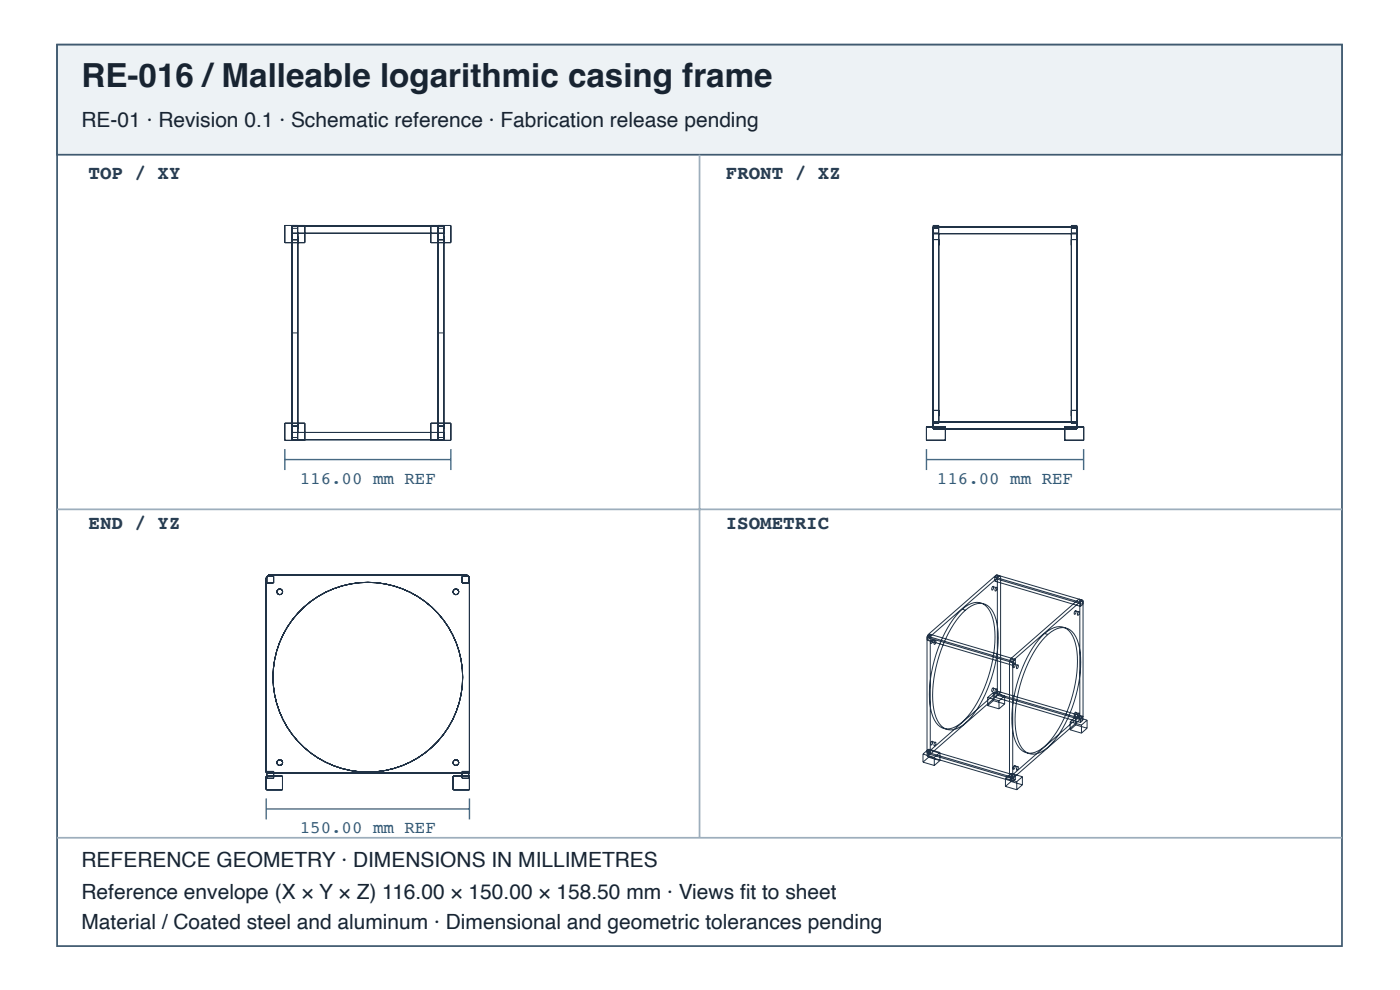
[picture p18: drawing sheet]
<svg xmlns="http://www.w3.org/2000/svg" width="297mm" height="210mm" viewBox="0 0 297 210" stroke-linecap="round" stroke-linejoin="round" font-family="sans-serif">
<defs><g id="words">
<text font-size="7" fill="#182431" x="17.3" y="18.4">RE-016 /Malleable logarithmic casing frame</text>
<g font-size="4.4" fill="#182431">
<text x="17.3" y="26.9">RE-01 · Revision 0.1 · Schematic reference · Fabrication release pending</text>
<text x="17.3" y="183.9">REFERENCE GEOMETRY · DIMENSIONS IN MILLIMETRES</text>
<text x="17.3" y="190.6">Reference envelope (X × Y × Z) 116.00 × 150.00 × 158.50 mm · Views fi t to sheet</text>
<text x="17.3" y="196.9">Material / Coated steel and aluminum · Dimensional and geometric tolerances pending</text>
</g>
<g font-size="4.1" fill="#263d52">
<text x="18.8" y="38">TOP / XY</text>
<text x="154" y="38">FRONT / XZ</text>
<text x="18.8" y="112.1">END / YZ</text>
<text x="154" y="112.1">ISOMETRIC</text>
</g>
<g font-size="3.7" fill="#335b78">
<text x="63.6" y="102.6">116.00 mm REF</text>
<text x="198.8" y="102.6">116.00 mm REF</text>
<text x="63.6" y="176.7">150.00 mm REF</text>
</g>
</g></defs>
<path d="M12.1 9.5h272.6v191.1h-272.6z" fill="none" stroke="#405a70" stroke-width=".37"/>
<path d="M12.1 9.5h272.6v23.3h-272.6z" fill="#edf2f5"/>
<path d="M12.1 9.5h272.6v23.3h-272.6z" fill="none" stroke="#405a70" stroke-width=".37"/>
<path d="M148.4 32.8v144.8M12.1 108h272.6M12.1 177.6h272.6" fill="none" stroke="#9daebc" stroke-width=".37"/>
<g fill="none" stroke="#203246" stroke-width=".21">
<path d="M60.4 47.8h4.3v3.6h-4.3zM61.9 50.2v1.3zM61.9 49.3v42.5zM61.9 47.8v45.6M61.9 48.4h1.3M61.9 50.8h1.3M61.9 49.5h32.2M61.9 48h32.2M63.2 50.2v1.3zM63.2 49.3v42.5zM63.2 47.8v45.6M91.4 47.8h4.3v3.6h-4.3z"/>
<path d="M92.9 50.2v1.3zM92.9 49.3v42.5zM92.9 48.4h1.2M92.9 50.8h1.2M92.9 47.8v45.6M94.1 50.2v1.3zM94.1 49.3v42.5zM94.1 47.8v45.6M198 50.8v1.2zM198 49.4v40.2zM198 48.4h1.1M198 50.8h1.1"/>
<path d="M198 49.4h1.1M198 49.5h30.5M198 48.1h30.5M199.1 50.8v1.2zM199.1 49.4v40.2zM227.3 50.8v1.2zM227.3 49.4v40.2zM227.3 48.4h1.2M227.3 50.8h1.2M227.3 49.4h1.2M228.5 50.8v1.2zM228.5 49.4v40.2z"/>
<path d="M61.9 70.6h1.3M92.9 70.6h1.2M60.4 89.7h4.3v3.7h-4.3zM61.9 89.7v1.3zM61.9 92.8h1.3M61.9 90.3h1.3M61.9 93.2h32.2M61.9 91.7h32.2M63.2 89.7v1.3zM91.4 89.7h4.3v3.7h-4.3zM92.9 89.7v1.3zM92.9 92.8h1.2"/>
<path d="M92.9 90.3h1.2M94.1 89.7v1.3zM196.6 90.5h4v2.9h-4zM198 87v1.2zM198 89.8h1.1v-42h-1.1v43.1h30.5v-43.1h-1.2v42h1.2M198 87h1.1M198 89.5h30.5M199.1 87v1.2zM225.9 90.5h4v2.9h-4zM227.3 87v1.2zM227.3 87h1.2M228.5 87v1.2z"/>
<path d="M56.6 122.2h1.5v1.4h-1.5zM57.1 121.9h41.9l.6 .6v41.3h-43.1v-41.3zM98 122.2h1.4v1.4h-1.4zM196.7 135.1l18.7 5.5M196.7 135.1v24.6M196.7 134.9v.8M196.7 135.7l18.2 5.4M196.7 134.9l18.2 5.3M196.9 134.6l.7 .2M196.9 134.6l-.2 .5M197.2 134.4v.9l-.5 .4M197.2 134.4l-.5 .5"/>
<path d="M197.2 134.4l18.2 5.4M197.6 134.8l-.2 .5v24.6l14.9-13M197.7 135.7a.37 .37 0 0 1 .1 .4 .37 .37 0 0 1-.3 .3zM197.7 135.7l.7 .2M198.4 135.9a.37 .37 0 0 1 .1 .4 .37 .37 0 0 1-.3 .3zM203.5 129.8a5.3 5.3 0 0 1 4.3-2 4 4 0 0 1 2.8 3.3 24.8 24.8 0 0 1-1.8 14.8 16.6 16.6 0 0 1-5.9 8.1 3.1 3.1 0 0 1-4.7-1.4 16.8 16.8 0 0 1-.6-10.1 26.4 26.4 0 0 1 5.9-12.7zM204.1 129.2l.7 .2M204.2 130a5.3 5.3 0 0 1 4.3-2 4 4 0 0 1 2.8 3.3 24.8 24.8 0 0 1-1.8 14.8 16.6 16.6 0 0 1-6 8.1 3.1 3.1 0 0 1-4.6-1.4 16.8 16.8 0 0 1-.6-10.1 26.4 26.4 0 0 1 5.9-12.7zM210.6 124.3a.37 .37 0 0 1 .2 .5 .37 .37 0 0 1-.4 .2zM210.6 124.3l.7 .3M211 122.4l.5-.5v25.5M211 123.2l.5-.4 18.2 5.3"/>
<path d="M211 122.4v.8M211 123.2l18.2 5.4M211 122.4l18.2 5.3M211.3 124.6a.37 .37 0 0 1 .2 .4 .37 .37 0 0 1-.4 .2zM211.4 121.9l18.3 5.4M211.4 121.9l-14.5 12.7M211.4 121.9l.9 .3M212.3 122.2l-.2-.1-14.5 12.7M212.3 122.2v24.7M214.4 139.7l.6 .2M214.4 139.7l-.2 .5M215 139.9l-.2 .5"/>
<path d="M215.4 139.8v.8M215.4 139.8l-.5 .4M221 134.9a5.3 5.3 0 0 1 4.3-2 4 4 0 0 1 2.8 3.4 24.8 24.8 0 0 1-1.8 14.7 16.6 16.6 0 0 1-6 8.1 3.1 3.1 0 0 1-4.6-1.4 16.8 16.8 0 0 1-.6-10.1 26.4 26.4 0 0 1 5.9-12.7zM221.6 134.3l.7 .2M221.7 135.1a5.3 5.3 0 0 1 4.3-2 4 4 0 0 1 2.8 3.4 24.8 24.8 0 0 1-1.8 14.7 16.6 16.6 0 0 1-6 8.2 3.1 3.1 0 0 1-4.6-1.5 16.8 16.8 0 0 1-.6-10.1 26.4 26.4 0 0 1 5.9-12.7zM228.1 129.5a.37 .37 0 0 1 .2 .4 .37 .37 0 0 1-.4 .3zM228.1 129.5l.7 .2M228.8 129.7a.37 .37 0 0 1 .1 .4 .37 .37 0 0 1-.3 .3zM228.9 127l.7 .2M228.9 127l-14.5 12.7M228.9 127l.2 .2M229.1 127.2v24.6"/>
<path d="M229.1 127.2l.7 .2M229.2 127.7v.9M229.6 127.2l-14.6 12.7M229.6 127.2l.2 .2M229.7 127.3l-.5 .4M229.7 128.1l-.5 .5M229.7 127.3v.8M229.8 127.4v24.6M195.8 159.9v1.7M195.8 159.9l2.4 .7M196.7 159.7l18.7 5.5M196.7 159.5v.8"/>
<path d="M196.7 159.5l18.2 5.3M197 158.8l-1.2 1.1M197 158.8v1.7M197 158.8l2.4 .7M197.2 159l-.5 .5M197.2 159v.9l-.5 .4M197.2 159l18.2 5.4M197.7 157.2a.37 .37 0 0 1 .1 .4 .37 .37 0 0 1-.3 .3zM197.7 157.2l.7 .2M198.4 157.4a.37 .37 0 0 1 .1 .4 .37 .37 0 0 1-.3 .3zM199.4 159.5l-1.2 1.1M199.4 159.5v1.7"/>
<path d="M209.5 147.9v1.7M209.5 149.6l2.4 .7M209.5 147.9l2.4 .7M210.6 145.9a.37 .37 0 0 1 .2 .4 .37 .37 0 0 1-.4 .3zM210.6 145.9l.7 .2M210.7 148.5l-1.2 1.1M210.7 146.8l-1.2 1.1M210.7 146.8v1.7M210.7 148.5l2.4 .7M210.7 146.8l2.4 .7M211 147l.5-.5 18.2 5.4M211 147v.8"/>
<path d="M211 147.8l18.2 5.4M211 147l18.2 5.3M211.3 146.1a.37 .37 0 0 1 .2 .4 .37 .37 0 0 1-.4 .3zM211.5 147.4l-.5 .4M211.5 147.4l18.2 5.3M211.9 148.6v1.7M212.3 146.9l-.7-.2-14.9 13M213.1 147.5l-1.2 1.1M213.1 147.5v1.7M213.1 149.2l-1.2 1.1M214.2 140.2l.6 .2M214.2 140.2v24.6"/>
<path d="M214.8 140.4v24.6M214.9 140.2v.9M215.2 140.8a.37 .37 0 0 1 .1 .4 .37 .37 0 0 1-.3 .3zM215.2 140.8l.6 .2M215.4 140.6l-.5 .5M215.8 141a.37 .37 0 0 1 .2 .4 .37 .37 0 0 1-.3 .3zM227 153v1.7M227 154.7l2.4 .7M227 153l2.4 .7M228.1 151a.37 .37 0 0 1 .2 .4 .37 .37 0 0 1-.4 .3zM228.1 151l.7 .2M228.2 153.7l-1.2 1"/>
<path d="M228.2 152l-1.2 1M228.2 152v1.7M228.2 153.7l2.4 .7M228.2 152l2.4 .7M228.8 151.2a.37 .37 0 0 1 .1 .4 .37 .37 0 0 1-.3 .3zM229.1 151.8l-14.9 13M229.1 151.8l.7 .2M229.2 152.3v.9M229.4 153.7v1.7M229.7 152.7l-.5 .5M229.7 151.9l-.5 .4M229.7 151.9v.8"/>
<path d="M229.8 152l-15 13M230.6 152.7l-1.2 1M230.6 152.7v1.7M230.6 154.4l-1.2 1M56.5 164.6h3.4v2.8h-3.4zM56.6 163.6h1.5v1.4h-1.5zM96.1 164.6h3.5v2.8h-3.5zM98 163.6h1.4v1.4h-1.4zM195.8 161.6l2.4 .7M196.7 160.3l18.2 5.4M197 160.5l-1.2 1.1M197 160.5l2.4 .7"/>
<path d="M198.2 160.6v1.7M199.4 161.2l-1.2 1.1M213.3 165v1.7M213.3 166.7l2.4 .7M213.3 165l2.4 .7M214.2 164.8l.6 .2M214.5 164l-1.2 1M214.5 164v1.7M214.5 165.7l-1.2 1M214.5 165.7l2.4 .7M214.5 164l2.4 .7M214.9 164.8v.9"/>
<path d="M215.2 162.3a.37 .37 0 0 1 .1 .4 .37 .37 0 0 1-.3 .3zM215.2 162.3l.6 .2M215.4 164.4l-.5 .4M215.4 164.4v.8M215.4 165.2l-.5 .5M215.7 165.7v1.7M215.8 162.5a.37 .37 0 0 1 .2 .4 .37 .37 0 0 1-.3 .3zM216.9 164.7l-1.2 1M216.9 164.7v1.7M216.9 166.4l-1.2 1"/>
<circle cx="59.4" cy="125.5" r=".6"/>
<circle cx="96.7" cy="125.5" r=".6"/>
<circle cx="78" cy="143.6" r="20.1"/>
<circle cx="59.4" cy="161.7" r=".6"/>
<circle cx="96.7" cy="161.7" r=".6"/>
</g>
<path d="M60.4 95.2v4.5M60.4 97.4h35.3M95.7 95.2v4.5M196.6 97.4h33.3M196.6 95.2v4.5M229.9 95.2v4.5M56.5 169.3v4.4M56.5 171.5h43.1M99.6 169.3v4.4" fill="none" stroke="#466b86" stroke-width=".3"/>
<use href="#words"/>
</svg>
